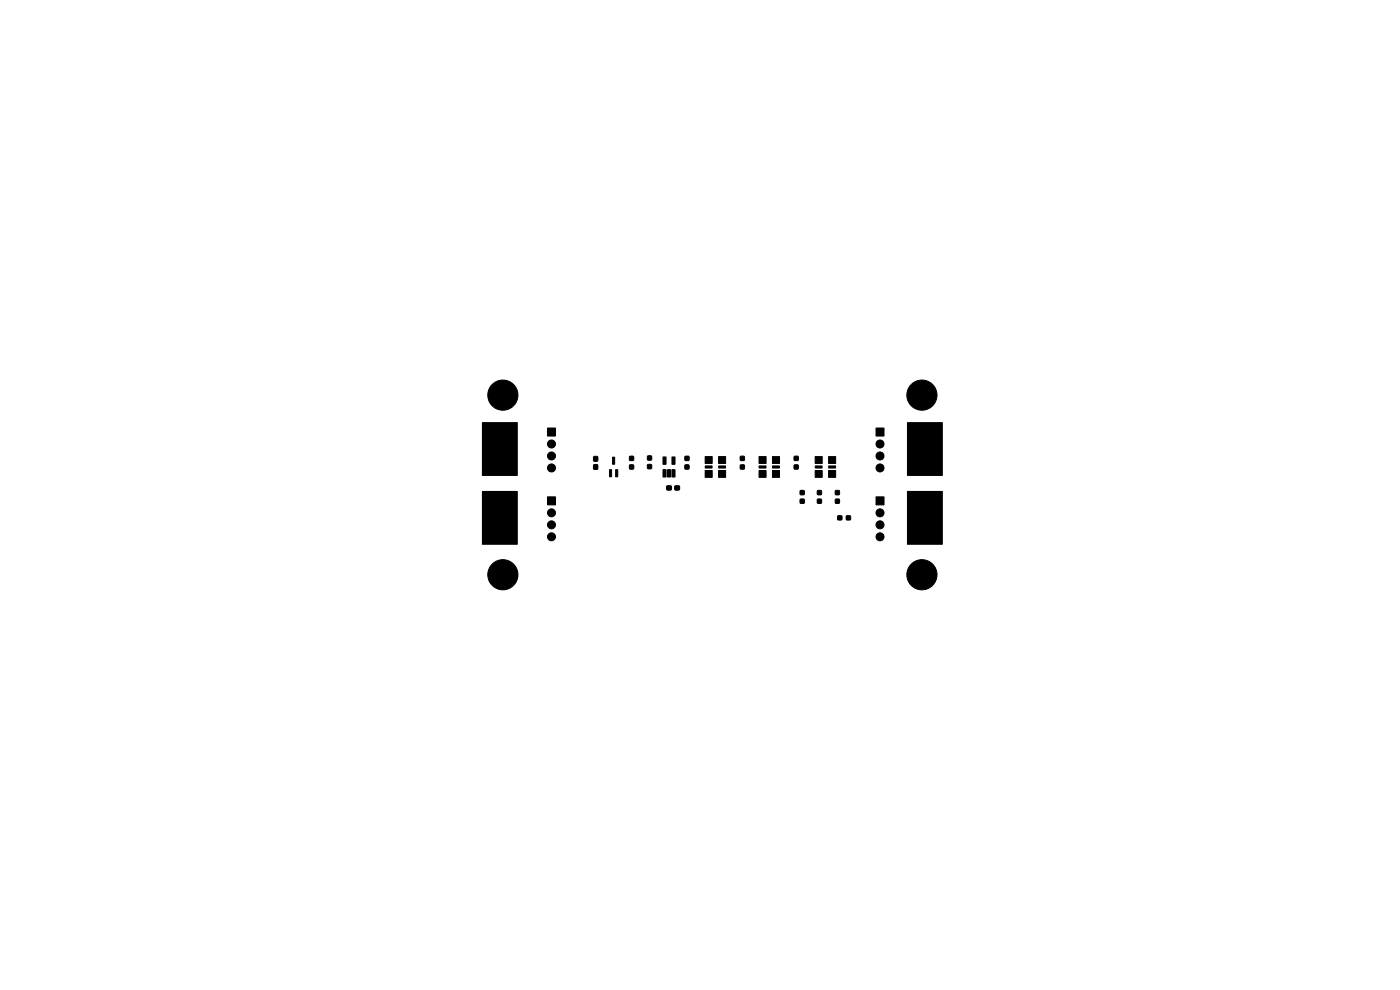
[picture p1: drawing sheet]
<svg xmlns="http://www.w3.org/2000/svg" width="297mm" height="210mm" viewBox="0 0 297 210" stroke-linecap="round" stroke-linejoin="round" font-family="sans-serif">
<g fill="#000" stroke="#000" stroke-width=".21">
<path d="M116.1 90.8h1.7v1.7h-1.7zM126 96.9h.8v.9h-.8zM126 98.6h.8v.9h-.8zM129.9 97h.5v1.5h-.5zM133.6 98.6h.8v.9h-.8zM133.6 96.8h.8v.9h-.8zM137.4 98.6h.8v.8h-.8zM137.4 96.7h.8v.9h-.8zM140.6 96.9h.7v1.6h-.7zM142.5 96.9h.7v1.6h-.7zM145.3 96.8h.8v.9h-.8zM145.3 98.6h.8v.9h-.8z"/>
<path d="M149.6 96.9h1.5v1.4h-1.5zM149.6 98.8h1.5v.5h-1.5zM152.5 98.8h1.4v.5h-1.4zM152.4 96.9h1.5v1.4h-1.5zM157.1 96.8h.8v.9h-.8zM157.1 98.6h.8v.9h-.8zM161 96.9h1.5v1.4h-1.5zM161 98.8h1.5v.5h-1.5zM163.9 98.8h1.4v.5h-1.4zM163.9 96.9h1.5v1.4h-1.5zM168.5 96.8h.8v.9h-.8zM168.5 98.6h.8v.9h-.8z"/>
<path d="M172.9 96.9h1.5v1.4h-1.5zM173 98.8h1.4v.5h-1.4zM175.8 98.8h1.5v.5h-1.5zM175.8 96.9h1.5v1.4h-1.5zM185.8 90.8h1.7v1.7h-1.7zM116.1 105.4h1.7v1.7h-1.7zM129.3 99.6h.5v1.5h-.5zM130.6 99.6h.5v1.5h-.5zM140.6 99.6h.7v1.6h-.7zM141.5 103.1h.9v.8h-.9zM141.6 99.6h.6v1.6h-.6zM143.2 103.1h.9v.8h-.9z"/>
<path d="M142.5 99.6h.7v1.6h-.7zM149.6 99.8h1.5v1.5h-1.5zM152.4 99.8h1.5v1.5h-1.5zM161 99.8h1.5v1.5h-1.5zM163.9 99.8h1.5v1.5h-1.5zM169.8 104.1h.8v.8h-.8zM169.8 105.9h.8v.8h-.8zM173.4 104.1h.8v.8h-.8zM173.4 105.9h.8v.8h-.8zM172.9 99.8h1.5v1.5h-1.5zM175.8 99.8h1.5v1.5h-1.5zM177.7 109.4h.9v.9h-.9z"/>
<path d="M177.2 104.1h.9v.8h-.9zM177.2 105.9h.9v.8h-.9zM179.6 109.4h.8v.9h-.8zM185.8 105.4h1.7v1.7h-1.7z"/>
<circle cx="104.3" cy="83.8" r=".4"/>
<circle cx="105" cy="85.5" r=".4"/>
<circle cx="105" cy="82.1" r=".4"/>
<circle cx="106.7" cy="86.2" r=".4"/>
<circle cx="106.7" cy="81.4" r=".4"/>
<circle cx="106.7" cy="83.8" r="3.2"/>
<circle cx="108.4" cy="82.1" r=".4"/>
<circle cx="108.4" cy="85.5" r=".4"/>
<circle cx="109.1" cy="83.8" r=".4"/>
<circle cx="117" cy="96.7" r=".85"/>
<circle cx="117" cy="99.3" r=".85"/>
<circle cx="117" cy="94.2" r=".85"/>
<circle cx="186.7" cy="96.7" r=".85"/>
<circle cx="186.7" cy="94.2" r=".85"/>
<circle cx="186.7" cy="99.3" r=".85"/>
<circle cx="193.2" cy="83.8" r=".4"/>
<circle cx="193.9" cy="85.5" r=".4"/>
<circle cx="193.9" cy="82.1" r=".4"/>
<circle cx="195.6" cy="81.4" r=".4"/>
<circle cx="195.6" cy="86.2" r=".4"/>
<circle cx="195.6" cy="83.8" r="3.2"/>
<circle cx="197.3" cy="85.5" r=".4"/>
<circle cx="197.3" cy="82.1" r=".4"/>
<circle cx="198" cy="83.8" r=".4"/>
<circle cx="106.7" cy="119.5" r=".4"/>
<circle cx="117" cy="113.9" r=".85"/>
<circle cx="117" cy="111.3" r=".85"/>
<circle cx="117" cy="108.8" r=".85"/>
<circle cx="186.7" cy="108.8" r=".85"/>
<circle cx="186.7" cy="113.9" r=".85"/>
<circle cx="186.7" cy="111.3" r=".85"/>
<circle cx="195.6" cy="119.5" r=".4"/>
<circle cx="104.3" cy="121.9" r=".4"/>
<circle cx="105" cy="123.6" r=".4"/>
<circle cx="105" cy="120.2" r=".4"/>
<circle cx="106.7" cy="124.3" r=".4"/>
<circle cx="106.7" cy="121.9" r="3.2"/>
<circle cx="108.4" cy="120.2" r=".4"/>
<circle cx="108.4" cy="123.6" r=".4"/>
<circle cx="109.1" cy="121.9" r=".4"/>
<circle cx="193.2" cy="121.9" r=".4"/>
<circle cx="193.9" cy="123.6" r=".4"/>
<circle cx="193.9" cy="120.2" r=".4"/>
<circle cx="195.6" cy="124.3" r=".4"/>
<circle cx="195.6" cy="121.9" r="3.2"/>
<circle cx="197.3" cy="120.2" r=".4"/>
<circle cx="197.3" cy="123.6" r=".4"/>
<circle cx="198" cy="121.9" r=".4"/>
</g>
<path d="M102.3 89.6h7.5v11.4l-7.6-.1zM192.4 89.6h7.6v11.4l-7.6-.1zM102.3 104.2h7.5v11.4l-7.6-.1zM192.4 104.2h7.6v11.4l-7.6-.1z" fill="#000"/>
</svg>
